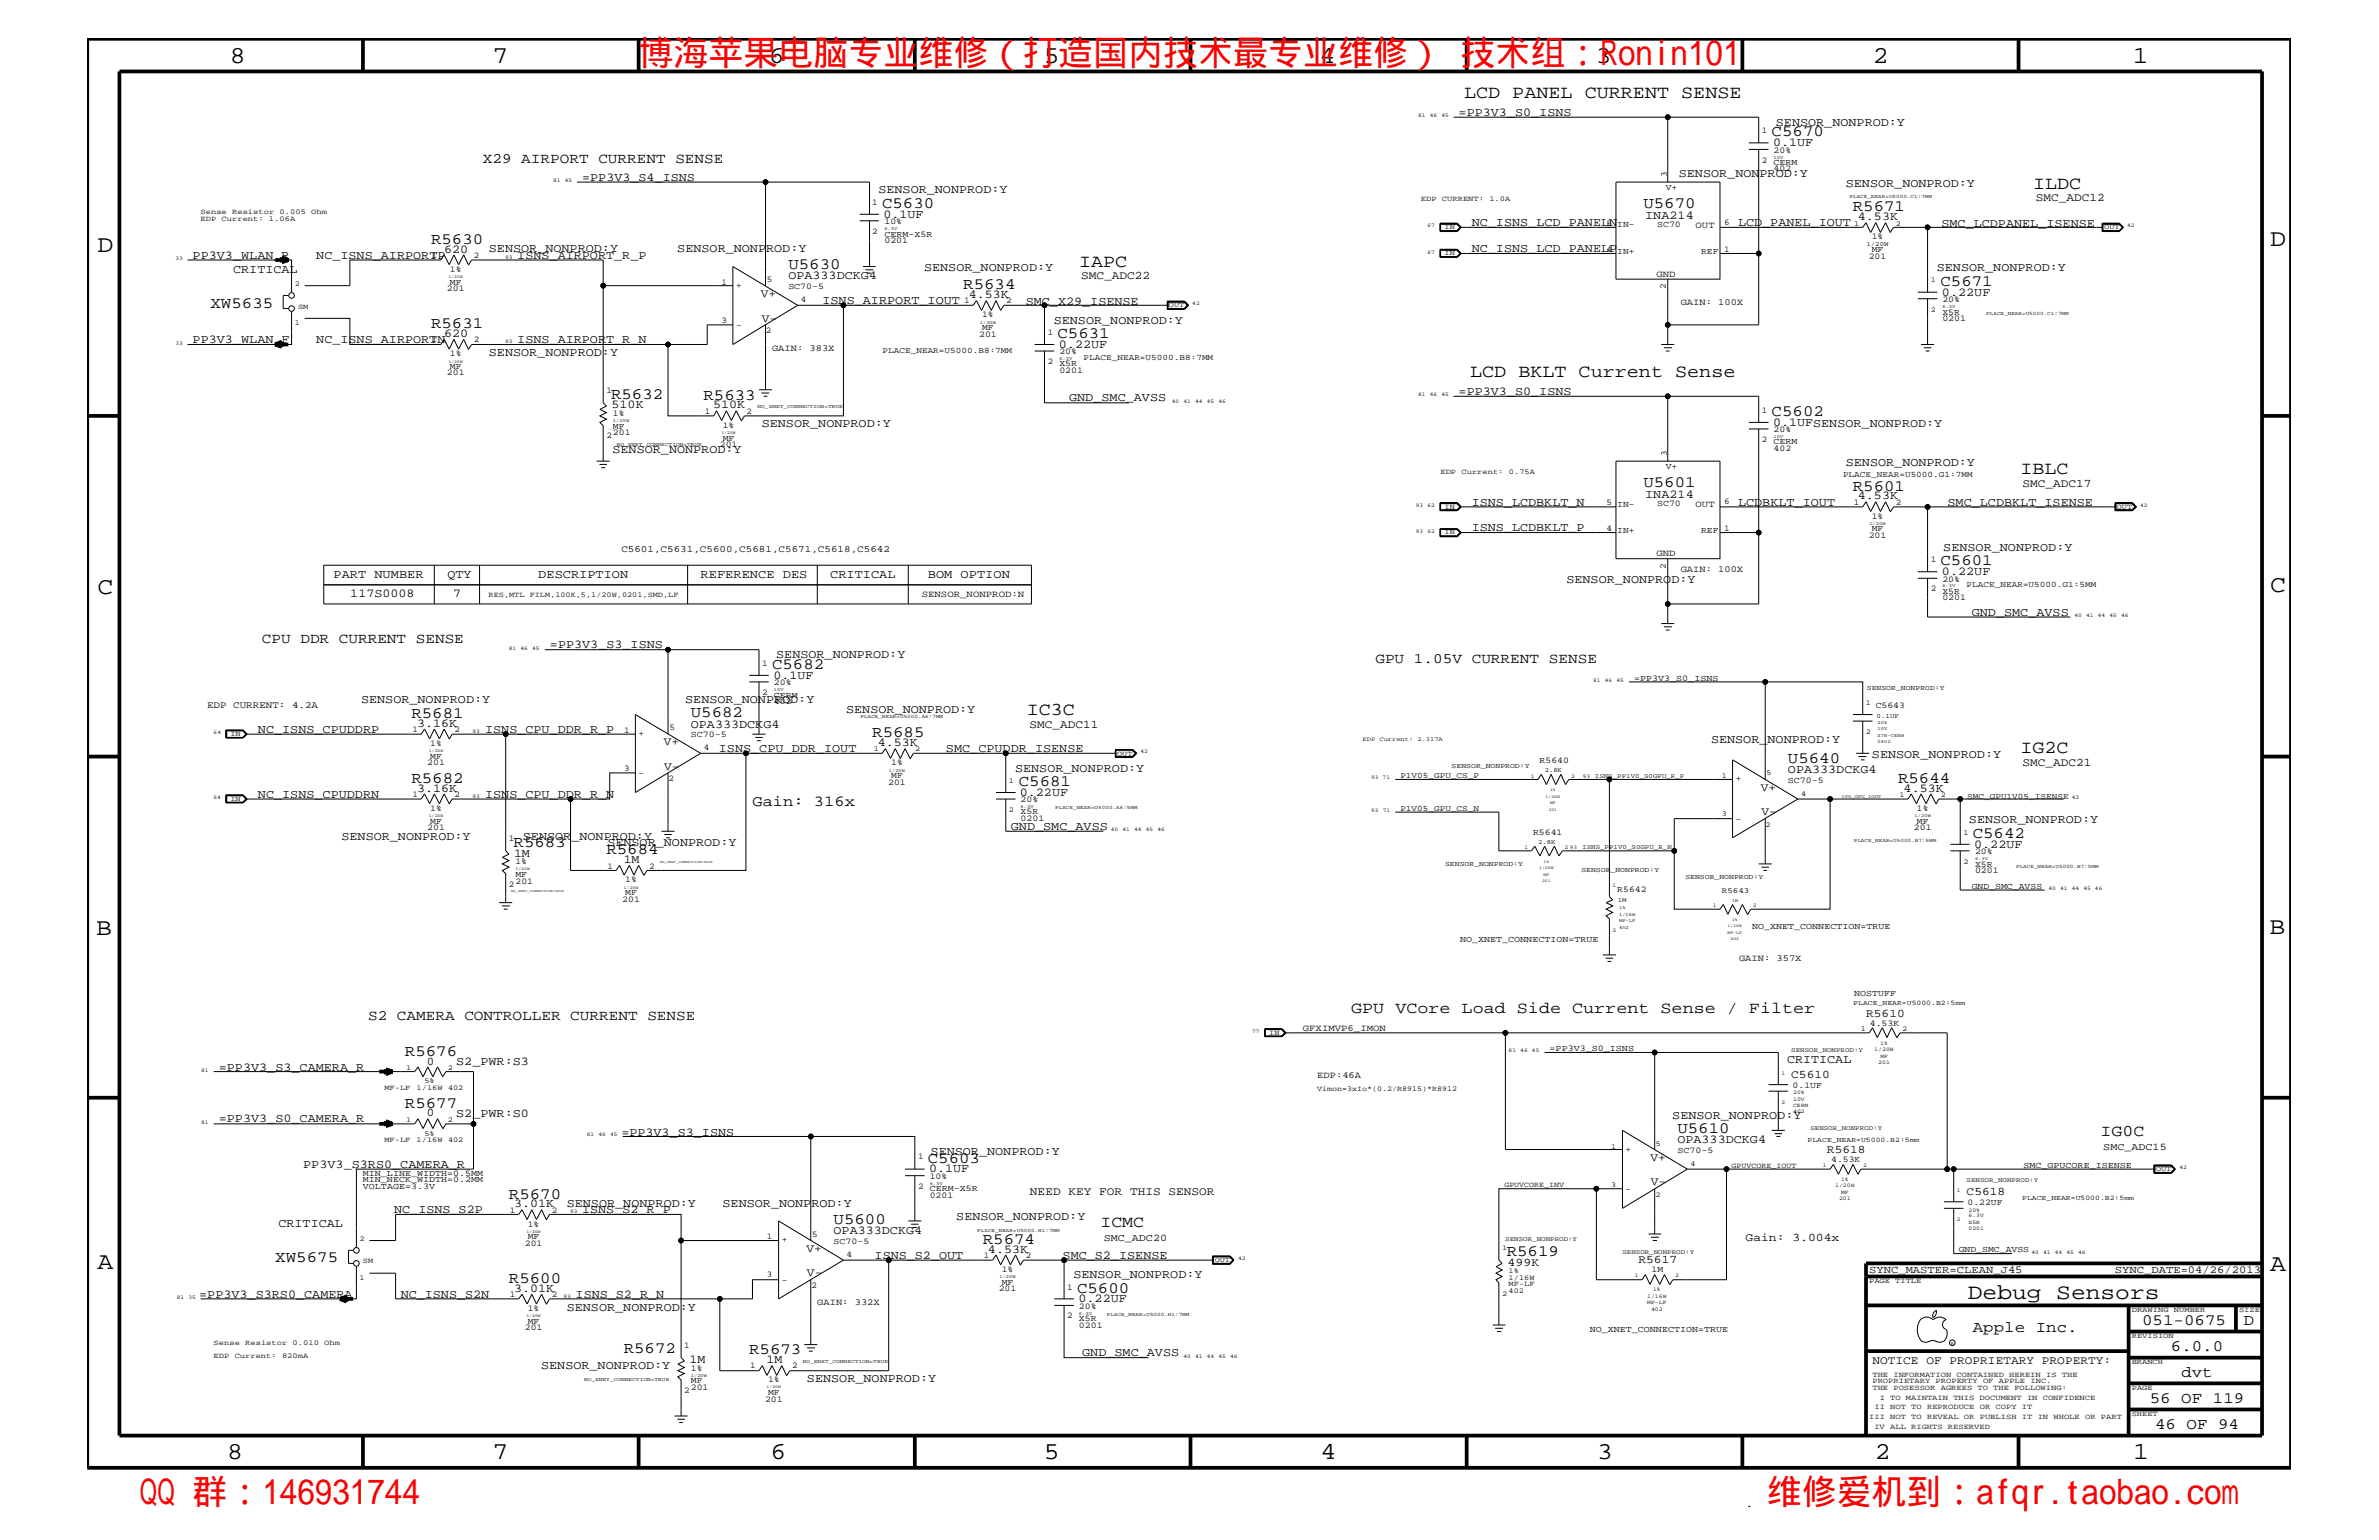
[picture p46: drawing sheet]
<svg xmlns="http://www.w3.org/2000/svg" width="432mm" height="279mm" viewBox="0 0 432 279" stroke-linecap="round" stroke-linejoin="round" font-family="sans-serif">
<defs><g id="words">
<g font-size="6.3" fill="#f00">
<text x="115.9" y="11.9">博海苹果电脑专业维修（打造国内技术最专业维修） 技术组：Ronin101</text>
<text x="25.4" y="272.9">QQ 群：146931744</text>
<text x="320.7" y="272.9">维修爱机到：afqr.taobao.com</text>
</g>
<g font-size="4.4">
<text x="41.7" y="11.4">8</text>
<text x="89.4" y="11.4">7</text>
<text x="139.5" y="11.4">6</text>
<text x="189.5" y="11.4">5</text>
<text x="239.5" y="11.4">4</text>
<text x="289.6" y="11.4">3</text>
<text x="339.9" y="11.4">2</text>
<text x="387.1" y="11.4">1</text>
<text x="17.7" y="45.7">D</text>
<text x="412.1" y="44.6">D</text>
<text x="17.7" y="107.7">C</text>
<text x="412.1" y="107.5">C</text>
<text x="17.4" y="169.6">B</text>
<text x="411.9" y="169.4">B</text>
<text x="17.7" y="230.2">A</text>
<text x="412.1" y="230.7">A</text>
<text x="41.2" y="264.7">8</text>
<text x="89.4" y="264.7">7</text>
<text x="139.9" y="264.7">6</text>
<text x="189.5" y="264.7">5</text>
<text x="239.7" y="264.7">4</text>
<text x="289.9" y="264.7">3</text>
<text x="340.3" y="264.7">2</text>
<text x="387.2" y="264.7">1</text>
</g>
<text font-size="4" x="357.2" y="235.7">Debug Sensors</text>
<g font-size="3.3">
<text x="265.7" y="17.7">LCD PANEL CURRENT SENSE</text>
<text x="369" y="34.2">ILDC</text>
<text x="195.9" y="48.4">IAPC</text>
<text x="266.8" y="68.4">LCD BKLT Current Sense</text>
<text x="366.7" y="86">IBLC</text>
<text x="186.4" y="129.7">IC3C</text>
<text x="366.7" y="136.7">IG2C</text>
</g>
<g font-size="3">
<text x="245.2" y="183.8">GPU VCore Load Side Current Sense / Filter</text>
<text x="381.3" y="206.2">IG0C</text>
<text x="199.7" y="222.7">ICMC</text>
</g>
<g font-size="2.9">
<text x="321.6" y="24.8">C5670</text>
<text x="160.1" y="37.7">C5630</text>
<text x="298.3" y="37.7">U5670</text>
<text x="336.3" y="38.3">R5671</text>
<text x="78.2" y="44.2">R5630</text>
<text x="143.1" y="48.8">U5630</text>
<text x="174.8" y="52.4">R5634</text>
<text x="352.2" y="51.8">C5671</text>
<text x="38.2" y="55.9">XW5635</text>
<text x="78.2" y="59.5">R5631</text>
<text x="191.9" y="61.3">C5631</text>
<text x="110.9" y="72.4">R5632</text>
<text x="127.7" y="72.5">R5633</text>
<text x="321.6" y="75.5">C5602</text>
<text x="298.3" y="88.4">U5601</text>
<text x="336.3" y="89">R5601</text>
<text x="352.2" y="102.6">C5601</text>
<text x="140.1" y="121.4">C5682</text>
<text x="74.7" y="130.2">R5681</text>
<text x="125.4" y="130.1">U5682</text>
<text x="158.3" y="133.8">R5685</text>
<text x="74.7" y="142">R5682</text>
<text x="184.9" y="142.6">C5681</text>
<text x="324.5" y="138.4">U5640</text>
<text x="344.5" y="142">R5644</text>
<text x="93.2" y="153.7">R5683</text>
<text x="110.1" y="155">R5684</text>
<text x="358.1" y="152">C5642</text>
<text x="73.5" y="191.5">R5676</text>
<text x="73.5" y="200.9">R5677</text>
<text x="304.5" y="205.5">U5610</text>
<text x="168.4" y="210.9">C5603</text>
<text x="92.4" y="217.5">R5670</text>
<text x="151.3" y="222">U5600</text>
<text x="178.4" y="225.7">R5674</text>
<text x="273.5" y="228">R5619</text>
<text x="50" y="229.1">XW5675</text>
<text x="92.4" y="232.8">R5600</text>
<text x="195.5" y="234.6">C5600</text>
<text x="113.2" y="245.6">R5672</text>
<text x="136" y="245.7">R5673</text>
<text x="358.1" y="241.6">Apple Inc.</text>
<text x="388.8" y="240.4">051-0675</text>
<text x="394" y="245.1">6.0.0</text>
<text x="407.2" y="240.4">D</text>
<text x="395.9" y="249.8">dvt</text>
<text x="390.2" y="254.5">56 OF 119</text>
<text x="391.2" y="259.3">46 OF 94</text>
</g>
<text font-size="2.8" x="136.6" y="146.2">Gain: 316x</text>
<g font-size="2.6">
<text x="87.6" y="29.5">X29 AIRPORT CURRENT SENSE</text>
<text x="47.5" y="116.7">CPU DDR CURRENT SENSE</text>
<text x="249.6" y="120.3">GPU 1.05V CURRENT SENSE</text>
<text x="66.8" y="185">S2 CAMERA CONTROLLER CURRENT SENSE</text>
</g>
<g font-size="2.2">
<text x="264.8" y="21">=PP3V3_S0_ISNS</text>
<text x="322.3" y="22.8">SENSOR_NONPROD:Y</text>
<text x="321.8" y="26.5">0.1UF</text>
<text x="105.7" y="32.8">=PP3V3_S4_ISNS</text>
<text x="159.4" y="35.1">SENSOR_NONPROD:Y</text>
<text x="304.7" y="32.2">SENSOR_NONPROD:Y</text>
<text x="335" y="34">SENSOR_NONPROD:Y</text>
<text x="160.4" y="39.5">0.1UF</text>
<text x="267.1" y="41">NC_ISNS_LCD_PANELN</text>
<text x="298.6" y="39.7">INA214</text>
<text x="315.5" y="41">LCD_PANEL_IOUT</text>
<text x="337.2" y="40">4.53K</text>
<text x="352.4" y="41.3">SMC_LCDPANEL_ISENSE</text>
<text x="35" y="46.9">PP3V3_WLAN_R</text>
<text x="57.4" y="46.9">NC_ISNS_AIRPORTP</text>
<text x="80.6" y="45.8">620</text>
<text x="88.7" y="45.7">SENSOR_NONPROD:Y</text>
<text x="93.9" y="46.9">ISNS_AIRPORT_R_P</text>
<text x="122.9" y="45.7">SENSOR_NONPROD:Y</text>
<text x="267.1" y="45.7">NC_ISNS_LCD_PANELP</text>
<text x="42.3" y="49.6">CRITICAL</text>
<text x="143.1" y="50.7">OPA333DCKG4</text>
<text x="167.7" y="49.2">SENSOR_NONPROD:Y</text>
<text x="351.5" y="49.2">SENSOR_NONPROD:Y</text>
<text x="352.5" y="53.6">0.22UF</text>
<text x="149.3" y="55.1">ISNS_AIRPORT_IOUT</text>
<text x="175.9" y="54.1">4.53K</text>
<text x="186.2" y="55.4">SMC_X29_ISENSE</text>
<text x="191.3" y="58.7">SENSOR_NONPROD:Y</text>
<text x="35" y="62.3">PP3V3_WLAN_F</text>
<text x="57.4" y="62.3">NC_ISNS_AIRPORTN</text>
<text x="80.6" y="61.2">620</text>
<text x="88.7" y="64.5">SENSOR_NONPROD:Y</text>
<text x="93.9" y="62.3">ISNS_AIRPORT_R_N</text>
<text x="192.2" y="63.1">0.22UF</text>
<text x="264.8" y="71.7">=PP3V3_S0_ISNS</text>
<text x="111" y="74.1">510K</text>
<text x="129.4" y="74.1">510K</text>
<text x="138.3" y="77.5">SENSOR_NONPROD:Y</text>
<text x="194.1" y="72.8">GND_SMC_AVSS</text>
<text x="321.8" y="77.2">0.1UFSENSOR_NONPROD:Y</text>
<text x="111.2" y="82.2">SENSOR_NONPROD:Y</text>
<text x="335" y="84.6">SENSOR_NONPROD:Y</text>
<text x="267.1" y="91.7">ISNS_LCDBKLT_N</text>
<text x="298.6" y="90.4">INA214</text>
<text x="315.5" y="91.7">LCDBKLT_IOUT</text>
<text x="337.2" y="90.6">4.53K</text>
<text x="353.5" y="91.9">SMC_LCDBKLT_ISENSE</text>
<text x="267.1" y="96.4">ISNS_LCDBKLT_P</text>
<text x="352.7" y="99.9">SENSOR_NONPROD:Y</text>
<text x="60.5" y="104.9">PART NUMBER</text>
<text x="81.2" y="104.9">QTY</text>
<text x="97.7" y="104.9">DESCRIPTION</text>
<text x="127.2" y="104.9">REFERENCE DES</text>
<text x="150.7" y="104.9">CRITICAL</text>
<text x="168.4" y="104.9">BOM OPTION</text>
<text x="284.3" y="105.8">SENSOR_NONPROD:Y</text>
<text x="352.5" y="104.3">0.22UF</text>
<text x="63.6" y="108.4">117S0008</text>
<text x="82.3" y="108.4">7</text>
<text x="357.9" y="111.7">GND_SMC_AVSS</text>
<text x="99.8" y="117.6">=PP3V3_S3_ISNS</text>
<text x="140.9" y="119.4">SENSOR_NONPROD:Y</text>
<text x="140.4" y="123.1">0.1UF</text>
<text x="65.5" y="127.6">SENSOR_NONPROD:Y</text>
<text x="75.7" y="131.9">3.16K</text>
<text x="124.4" y="127.6">SENSOR_NONPROD:Y</text>
<text x="153.6" y="129.4">SENSOR_NONPROD:Y</text>
<text x="46.8" y="133">NC_ISNS_CPUDDRP</text>
<text x="88.1" y="133">ISNS_CPU_DDR_R_P</text>
<text x="125.4" y="132">OPA333DCKG4</text>
<text x="130.5" y="136.5">ISNS_CPU_DDR_IOUT</text>
<text x="159.3" y="135.4">4.53K</text>
<text x="171.7" y="136.5">SMC_CPUDDR_ISENSE</text>
<text x="310.6" y="134.7">SENSOR_NONPROD:Y</text>
<text x="339.8" y="137.6">SENSOR_NONPROD:Y</text>
<text x="75.7" y="143.6">3.16K</text>
<text x="184.2" y="140">SENSOR_NONPROD:Y</text>
<text x="324.5" y="140.2">OPA333DCKG4</text>
<text x="345.5" y="143.6">4.53K</text>
<text x="46.8" y="144.7">NC_ISNS_CPUDDRN</text>
<text x="88.1" y="144.7">ISNS_CPU_DDR_R_N</text>
<text x="185.1" y="144.4">0.22UF</text>
<text x="357.4" y="149.4">SENSOR_NONPROD:Y</text>
<text x="62" y="152.3">SENSOR_NONPROD:Y</text>
<text x="93.3" y="155.5">1M</text>
<text x="94.9" y="152.3">SENSOR_NONPROD:Y</text>
<text x="110.2" y="153.5">SENSOR_NONPROD:Y</text>
<text x="183.5" y="150.7">GND_SMC_AVSS</text>
<text x="358.3" y="153.8">0.22UF</text>
<text x="113.2" y="156.7">1M</text>
<text x="39.7" y="194.3">=PP3V3_S3_CAMERA_R</text>
<text x="82.8" y="193.2">S2_PWR:S3</text>
<text x="324.4" y="192.8">CRITICAL</text>
<text x="39.7" y="203.7">=PP3V3_S0_CAMERA_R</text>
<text x="82.8" y="202.7">S2_PWR:S0</text>
<text x="303.5" y="203.1">SENSOR_NONPROD:Y</text>
<text x="112.8" y="206">=PP3V3_S3_ISNS</text>
<text x="168.9" y="209.5">SENSOR_NONPROD:Y</text>
<text x="304.5" y="207.4">OPA333DCKG4</text>
<text x="55" y="211.9">PP3V3_S3RS0_CAMERA_R</text>
<text x="168.7" y="212.7">0.1UF</text>
<text x="71.5" y="220.2">NC_ISNS_S2P</text>
<text x="93.3" y="219.1">3.01K</text>
<text x="102.9" y="219">SENSOR_NONPROD:Y</text>
<text x="105.7" y="220.2">ISNS_S2_R_P</text>
<text x="131.1" y="219">SENSOR_NONPROD:Y</text>
<text x="173.6" y="221.3">SENSOR_NONPROD:Y</text>
<text x="50.5" y="222.7">CRITICAL</text>
<text x="151.3" y="223.9">OPA333DCKG4</text>
<text x="179.3" y="227.4">4.53K</text>
<text x="158.7" y="228.4">ISNS_S2_OUT</text>
<text x="192.9" y="228.4">SMC_S2_ISENSE</text>
<text x="194.8" y="231.9">SENSOR_NONPROD:Y</text>
<text x="36.2" y="235.5">=PP3V3_S3RS0_CAMERA</text>
<text x="72.7" y="235.5">NC_ISNS_S2N</text>
<text x="93.3" y="234.4">3.01K</text>
<text x="102.9" y="237.8">SENSOR_NONPROD:Y</text>
<text x="104.5" y="235.5">ISNS_S2_R_N</text>
<text x="195.7" y="236.2">0.22UF</text>
<text x="98.2" y="248.4">SENSOR_NONPROD:Y</text>
<text x="125.1" y="247.3">1M</text>
<text x="139.1" y="247.3">1M</text>
<text x="146.5" y="250.7">SENSOR_NONPROD:Y</text>
<text x="196.4" y="246.1">GND_SMC_AVSS</text>
<text x="316.8" y="273.4">.</text>
</g>
<g font-size="2.1">
<text x="369.5" y="36.5">SMC_ADC12</text>
<text x="138.1" y="53.9">V+</text>
<text x="196.3" y="50.7">SMC_ADC22</text>
<text x="138.3" y="58.4">V-</text>
<text x="367.1" y="88.4">SMC_ADC17</text>
<text x="120.5" y="135.2">V+</text>
<text x="186.9" y="132">SMC_ADC11</text>
<text x="120.6" y="139.6">V-</text>
<text x="319.6" y="143.5">V+</text>
<text x="367.1" y="139.1">SMC_ADC21</text>
<text x="319.7" y="147.9">V-</text>
<text x="338.7" y="184.4">R5610</text>
<text x="77.5" y="193.2">0</text>
<text x="325.1" y="195.6">C5610</text>
<text x="77.5" y="202.6">0</text>
<text x="331.6" y="209.2">R5618</text>
<text x="299.6" y="210.6">V+</text>
<text x="299.6" y="215.1">V-</text>
<text x="186.9" y="216.9">NEED KEY FOR THIS SENSOR</text>
<text x="357" y="216.9">C5618</text>
<text x="146.4" y="227.1">V+</text>
<text x="316.8" y="225.1">Gain: 3.004x</text>
<text x="146.5" y="231.6">V-</text>
<text x="273.6" y="229.6">499K</text>
<text x="297.4" y="229.2">R5617</text>
<text x="339.9" y="247.5">NOTICE OF PROPRIETARY PROPERTY:</text>
</g>
<g font-size="1.9">
<text x="381.8" y="208.6">SMC_ADC15</text>
<text x="200.3" y="225.1">SMC_ADC20</text>
<text x="339.3" y="231">SYNC_MASTER=CLEAN_J45</text>
<text x="383.9" y="231">SYNC_DATE=04/26/2013</text>
</g>
<g font-size="1.8">
<text x="112.8" y="100.2">C5601,C5631,C5600,C5681,C5671,C5618,C5642</text>
<text x="37.6" y="128.5">EDP CURRENT: 4.2A</text>
</g>
<g font-size="1.7">
<text x="307.8" y="41.4">OUT</text>
<text x="300.7" y="50.2">GND</text>
<text x="305.1" y="55.4">GAIN: 100X</text>
<text x="140.1" y="63.7">GAIN: 383X</text>
<text x="307.8" y="92.1">OUT</text>
<text x="300.7" y="101">GND</text>
<text x="305.1" y="103.7">GAIN: 100X</text>
<text x="167.3" y="108.4">SENSOR_NONPROD:N</text>
<text x="315.6" y="174.4">GAIN: 357X</text>
<text x="236.5" y="187.1">GFXIMVP6_IMON</text>
<text x="239.1" y="195.6">EDP:46A</text>
<text x="148.3" y="236.8">GAIN: 332X</text>
</g>
<g font-size="1.6">
<text x="319.8" y="24.2">1</text>
<text x="319.8" y="29.5">2</text>
<text x="321.9" y="29.9">CERM</text>
<text x="321.9" y="27.7">20%</text>
<text x="302.3" y="34.4">V+</text>
<text x="302.5" y="32.1" transform="rotate(-90 302.5 32.1)">3</text>
<text x="321.9" y="31.1">402</text>
<text x="158.3" y="37.1">1</text>
<text x="160.5" y="40.7">10%</text>
<text x="291.6" y="40.9">5</text>
<text x="293.5" y="41.3">IN-</text>
<text x="300.8" y="41.2">SC70</text>
<text x="312.9" y="40.8">6</text>
<text x="78.4" y="46.8">1</text>
<text x="86" y="46.8">2</text>
<text x="158.3" y="42.4">2</text>
<text x="160.5" y="43">CERM-X5R</text>
<text x="160.5" y="44.1">0201</text>
<text x="291.6" y="45.7">4</text>
<text x="293.5" y="46">IN+</text>
<text x="308.8" y="46">REF</text>
<text x="312.9" y="45.7">1</text>
<text x="339.2" y="46.9">201</text>
<text x="339.7" y="45.7">MF</text>
<text x="339.7" y="43.4">1%</text>
<text x="81.1" y="52.8">201</text>
<text x="81.7" y="49.3">1%</text>
<text x="81.7" y="51.7">MF</text>
<text x="131" y="51.7">1</text>
<text x="133.6" y="52.3">+</text>
<text x="139.2" y="51.2">5</text>
<text x="143.1" y="52.4">SC70-5</text>
<text x="302.3" y="52.5" transform="rotate(-90 302.3 52.5)">2</text>
<text x="131" y="58.6">3</text>
<text x="133.6" y="59.5">-</text>
<text x="145.4" y="54.8">4</text>
<text x="175" y="55.1">1</text>
<text x="178.3" y="59.9">MF</text>
<text x="178.3" y="57.5">1%</text>
<text x="182.6" y="55.1">2</text>
<text x="352.6" y="58.3">0201</text>
<text x="352.6" y="54.8">20%</text>
<text x="352.6" y="57.1">X5R</text>
<text x="78.4" y="62.1">1</text>
<text x="81.7" y="64.6">1%</text>
<text x="86" y="62.1">2</text>
<text x="139" y="60.4">2</text>
<text x="177.7" y="61.1">201</text>
<text x="190.2" y="60.7">1</text>
<text x="190.2" y="66">2</text>
<text x="192.3" y="64.2">20%</text>
<text x="81.1" y="68.1">201</text>
<text x="81.7" y="66.9">MF</text>
<text x="110.1" y="71.3">1</text>
<text x="192.3" y="67.7">0201</text>
<text x="192.3" y="66.5">X5R</text>
<text x="111.3" y="77.8">MF</text>
<text x="111.3" y="75.5">1%</text>
<text x="127.9" y="75.1">1</text>
<text x="131.2" y="77.6">1%</text>
<text x="135.5" y="75.1">2</text>
<text x="319.8" y="74.9">1</text>
<text x="110.1" y="79.5">2</text>
<text x="111.3" y="78.9">201</text>
<text x="130.6" y="81.1">201</text>
<text x="131.2" y="80">MF</text>
<text x="302.5" y="82.7" transform="rotate(-90 302.5 82.7)">3</text>
<text x="319.8" y="80.1">2</text>
<text x="321.9" y="78.3">20%</text>
<text x="321.9" y="81.8">402</text>
<text x="321.9" y="80.6">CERM</text>
<text x="302.3" y="85.1">V+</text>
<text x="291.6" y="91.6">5</text>
<text x="293.5" y="92">IN-</text>
<text x="300.8" y="91.8">SC70</text>
<text x="312.9" y="91.5">6</text>
<text x="336.5" y="91.6">1</text>
<text x="339.7" y="94.1">1%</text>
<text x="344.1" y="91.6">2</text>
<text x="291.6" y="96.3">4</text>
<text x="293.5" y="96.6">IN+</text>
<text x="308.8" y="96.6">REF</text>
<text x="312.9" y="96.3">1</text>
<text x="339.2" y="97.6">201</text>
<text x="339.7" y="96.4">MF</text>
<text x="350.4" y="102">1</text>
<text x="302.3" y="103.2" transform="rotate(-90 302.3 103.2)">2</text>
<text x="350.4" y="107.2">2</text>
<text x="352.6" y="105.5">20%</text>
<text x="352.6" y="107.7">X5R</text>
<text x="352.6" y="108.9">0201</text>
<text x="138.3" y="120.8">1</text>
<text x="140.5" y="124.3">20%</text>
<text x="296.6" y="123.6">=PP3V3_S0_ISNS</text>
<text x="138.3" y="126.1">2</text>
<text x="140.5" y="127.8">402</text>
<text x="140.5" y="126.6">CERM</text>
<text x="340.4" y="128.5">C5643</text>
<text x="74.8" y="132.8">1</text>
<text x="78.1" y="137.7">MF</text>
<text x="78.1" y="135.3">1%</text>
<text x="82.5" y="132.8">2</text>
<text x="113.3" y="133">1</text>
<text x="115.9" y="133.5">+</text>
<text x="121.5" y="132.4">5</text>
<text x="125.4" y="133.8">SC70-5</text>
<text x="127.8" y="136.1">4</text>
<text x="77.6" y="138.8">201</text>
<text x="113.3" y="139.9">3</text>
<text x="115.9" y="140.8">-</text>
<text x="121.3" y="141.8">2</text>
<text x="161.2" y="142.4">201</text>
<text x="161.8" y="141.2">MF</text>
<text x="161.8" y="138.8">1%</text>
<text x="279.4" y="138.5">R5640</text>
<text x="315" y="141.8">+</text>
<text x="324.5" y="142">SC70-5</text>
<text x="74.8" y="144.6">1</text>
<text x="78.1" y="149.5">MF</text>
<text x="78.1" y="147.1">1%</text>
<text x="82.5" y="144.6">2</text>
<text x="185.3" y="149">0201</text>
<text x="185.3" y="147.8">X5R</text>
<text x="185.3" y="145.6">20%</text>
<text x="315" y="149.1">-</text>
<text x="347.9" y="149.5">MF</text>
<text x="347.9" y="147.1">1%</text>
<text x="77.6" y="150.7">201</text>
<text x="92.4" y="152.6">1</text>
<text x="278.3" y="151.4">R5641</text>
<text x="347.4" y="150.7">201</text>
<text x="358.5" y="155">20%</text>
<text x="92.4" y="160.9">2</text>
<text x="93.6" y="156.7">1%</text>
<text x="93.6" y="159.1">MF</text>
<text x="93.6" y="160.3">201</text>
<text x="110.2" y="157.6">1</text>
<text x="113.5" y="160">1%</text>
<text x="117.9" y="157.6">2</text>
<text x="293.5" y="161.9">R5642</text>
<text x="357.9" y="161.2">GND_SMC_AVSS</text>
<text x="358.5" y="158.4">0201</text>
<text x="358.5" y="157.3">X5R</text>
<text x="112.9" y="163.6">201</text>
<text x="113.5" y="162.4">MF</text>
<text x="265" y="170.9">NO_XNET_CONNECTION=TRUE</text>
<text x="318" y="168.5">NO_XNET_CONNECTION=TRUE</text>
<text x="336.5" y="180.6">NOSTUFF</text>
<text x="281.3" y="190.7">=PP3V3_S0_ISNS</text>
<text x="339.4" y="186.1">4.53K</text>
<text x="325.4" y="197.4">0.1UF</text>
<text x="295.1" y="209">+</text>
<text x="304.5" y="209.2">SC70-5</text>
<text x="65.9" y="215.7">VOLTAGE=3.3V</text>
<text x="65.9" y="214.5">MIN_NECK_WIDTH=0.2MM</text>
<text x="65.9" y="213.3">MIN_LINE_WIDTH=0.5MM</text>
<text x="166.6" y="210.3">1</text>
<text x="166.6" y="215.7">2</text>
<text x="168.7" y="213.9">10%</text>
<text x="332.4" y="210.8">4.53K</text>
<text x="367.3" y="211.9">SMC_GPUCORE_ISENSE</text>
<text x="92.5" y="220">1</text>
<text x="100.2" y="220">2</text>
<text x="168.7" y="216.1">CERM-X5R</text>
<text x="168.7" y="217.3">0201</text>
<text x="295.1" y="216.3">-</text>
<text x="357.1" y="218.6">0.22UF</text>
<text x="95.2" y="226">201</text>
<text x="95.8" y="222.5">1%</text>
<text x="95.8" y="224.8">MF</text>
<text x="139.2" y="224.8">1</text>
<text x="141.9" y="225.4">+</text>
<text x="147.4" y="224.4">5</text>
<text x="151.3" y="225.7">SC70-5</text>
<text x="355.5" y="227.2">GND_SMC_AVSS</text>
<text x="139.2" y="231.8">3</text>
<text x="141.9" y="232.8">-</text>
<text x="147.3" y="233.6">2</text>
<text x="153.7" y="228">4</text>
<text x="178.6" y="228.3">1</text>
<text x="181.8" y="230.7">1%</text>
<text x="181.8" y="233.1">MF</text>
<text x="186.2" y="228.3">2</text>
<text x="193.7" y="234">1</text>
<text x="299.8" y="230.8">1M</text>
<text x="92.5" y="235.3">1</text>
<text x="95.8" y="237.8">1%</text>
<text x="100.2" y="235.3">2</text>
<text x="181.3" y="234.3">201</text>
<text x="193.7" y="239.2">2</text>
<text x="195.8" y="237.4">20%</text>
<text x="195.8" y="239.7">X5R</text>
<text x="95.2" y="241.3">201</text>
<text x="95.8" y="240.1">MF</text>
<text x="124.2" y="244.5">1</text>
<text x="195.8" y="240.9">0201</text>
<text x="288.5" y="241.6">NO_XNET_CONNECTION=TRUE</text>
<text x="125.4" y="248.7">1%</text>
<text x="125.4" y="251">MF</text>
<text x="136.1" y="248.3">1</text>
<text x="139.4" y="250.8">1%</text>
<text x="143.8" y="248.3">2</text>
<text x="124.2" y="252.8">2</text>
<text x="125.4" y="252.2">201</text>
<text x="138.9" y="254.3">201</text>
<text x="139.4" y="253.1">MF</text>
</g>
<g font-size="1.5">
<text x="160.2" y="64.1">PLACE_NEAR=U5000.B8:7MM</text>
<text x="196.7" y="65.3">PLACE_NEAR=U5000.B8:7MM</text>
<text x="334.5" y="86.6">PLACE_NEAR=U5000.G1:7MM</text>
<text x="357" y="106.5">PLACE_NEAR=U5000.G1:5MM</text>
<text x="254.2" y="141.2">P1V05_GPU_CS_P</text>
<text x="254.2" y="147.1">P1V05_GPU_CS_N</text>
<text x="357" y="144.9">SMC_GPU1V05_ISENSE</text>
</g>
<g font-size="1.4">
<text x="36.4" y="40.1">EDP</text>
<text x="36.4" y="38.9">Sense</text>
<text x="40.2" y="40.1">Current:</text>
<text x="42.1" y="38.9">Resistor</text>
<text x="48.8" y="40.1">1.06A</text>
<text x="50.7" y="38.9">0.005</text>
<text x="56.5" y="38.9">Ohm</text>
<text x="257.9" y="36.5">EDP</text>
<text x="261.7" y="36.5">CURRENT:</text>
<text x="262.2" y="41.6">IN</text>
<text x="270.3" y="36.5">1.0A</text>
<text x="336.5" y="40.9">1</text>
<text x="344.1" y="40.9">2</text>
<text x="381.9" y="41.6">OUT</text>
<text x="262.2" y="46.3">IN</text>
<text x="53.5" y="51.8">2</text>
<text x="350.4" y="51.3">1</text>
<text x="53.5" y="59">1</text>
<text x="54.1" y="56">SM</text>
<text x="212.2" y="55.7">OUT</text>
<text x="350.4" y="56.6">2</text>
<text x="261.5" y="86">EDP</text>
<text x="265.3" y="86">Current:</text>
<text x="273.9" y="86">0.75A</text>
<text x="262.2" y="92.3">IN</text>
<text x="384.2" y="92.3">OUT</text>
<text x="262.2" y="97">IN</text>
<text x="88.7" y="108.4">RES,MTL FILM,100K,5,1/20W,0201,SMD,LF</text>
<text x="338.7" y="127.9">1</text>
<text x="41.8" y="133.5">IN</text>
<text x="158.6" y="136.3">1</text>
<text x="166.1" y="136.3">2</text>
<text x="202.8" y="137.1">OUT</text>
<text x="338.7" y="133.2">2</text>
<text x="183.1" y="142">1</text>
<text x="312.5" y="141.2">1</text>
<text x="320.6" y="140.7">5</text>
<text x="41.8" y="145.3">IN</text>
<text x="183.1" y="147.3">2</text>
<text x="312.5" y="148.1">3</text>
<text x="320.5" y="150">2</text>
<text x="326.9" y="144.4">4</text>
<text x="344.8" y="144.6">1</text>
<text x="352.3" y="144.6">2</text>
<text x="356.4" y="151.4">1</text>
<text x="356.4" y="156.7">2</text>
<text x="312.5" y="162.1">R5643</text>
<text x="230.4" y="187.7">IN</text>
<text x="337.7" y="187.1">1</text>
<text x="345.3" y="187.1">2</text>
<text x="69.8" y="197.7">MF-LF</text>
<text x="73.7" y="194.1">1</text>
<text x="75.6" y="197.7">1/16W</text>
<text x="77" y="196.5">5%</text>
<text x="81.3" y="194.1">2</text>
<text x="81.3" y="197.7">402</text>
<text x="239.1" y="198">Vimon=3xIo*(0.2/R8915)*R8912</text>
<text x="73.7" y="203.5">1</text>
<text x="81.3" y="203.5">2</text>
<text x="69.8" y="207.2">MF-LF</text>
<text x="75.6" y="207.2">1/16W</text>
<text x="77" y="206">5%</text>
<text x="81.3" y="207.2">402</text>
<text x="292.4" y="208.4">1</text>
<text x="300.6" y="207.9">5</text>
<text x="273" y="215.4">GPUVCORE_INV</text>
<text x="292.4" y="215.3">3</text>
<text x="306.8" y="211.5">4</text>
<text x="314.3" y="211.9">GPUVCORE_IOUT</text>
<text x="391.3" y="212.5">OUT</text>
<text x="300.5" y="217.1">2</text>
<text x="65.3" y="225.1">2</text>
<text x="272.6" y="226.9">1</text>
<text x="65.3" y="232.2">1</text>
<text x="65.9" y="229.2">SM</text>
<text x="220.5" y="229">OUT</text>
<text x="273.8" y="231">1%</text>
<text x="273.8" y="232.2">1/16W</text>
<text x="273.8" y="233.4">MF-LF</text>
<text x="339.3" y="232.8">PAGE</text>
<text x="344" y="232.8">TITLE</text>
<text x="272.6" y="235.1">2</text>
<text x="273.8" y="234.6">402</text>
<text x="386.9" y="238">DRAWING</text>
<text x="394.6" y="238">NUMBER</text>
<text x="406.4" y="238">SIZE</text>
<text x="38.8" y="244">Sense</text>
<text x="44.5" y="244">Resistor</text>
<text x="53.1" y="244">0.010</text>
<text x="58.9" y="244">Ohm</text>
<text x="386.9" y="242.8">REVISION</text>
<text x="38.8" y="246.3">EDP</text>
<text x="42.6" y="246.3">Current:</text>
<text x="51.2" y="246.3">820mA</text>
<text x="339.9" y="249.8">THE</text>
<text x="339.9" y="251">PROPRIETARY</text>
<text x="343.7" y="249.8">INFORMATION</text>
<text x="351.3" y="251">PROPERTY</text>
<text x="355.1" y="249.8">CONTAINED</text>
<text x="359.9" y="251">OF</text>
<text x="362.8" y="251">APPLE</text>
<text x="364.7" y="249.8">HEREIN</text>
<text x="368.5" y="251">INC.</text>
<text x="371.4" y="249.8">IS</text>
<text x="374.2" y="249.8">THE</text>
<text x="386.9" y="247.5">BRANCH</text>
<text x="339.3" y="257.5">III</text>
<text x="339.9" y="252.2">THE</text>
<text x="340.2" y="255.7">II</text>
<text x="341.2" y="253.9">I</text>
<text x="343.1" y="253.9">TO</text>
<text x="343.1" y="255.7">NOT</text>
<text x="343.1" y="257.5">NOT</text>
<text x="343.7" y="252.2">POSESSOR</text>
<text x="345.9" y="253.9">MAINTAIN</text>
<text x="346.9" y="255.7">TO</text>
<text x="346.9" y="257.5">TO</text>
<text x="349.8" y="255.7">REPRODUCE</text>
<text x="349.8" y="257.5">REVEAL</text>
<text x="352.3" y="252.2">AGREES</text>
<text x="354.5" y="253.9">THIS</text>
<text x="356.5" y="257.5">OR</text>
<text x="358.9" y="252.2">TO</text>
<text x="359.3" y="253.9">DOCUMENT</text>
<text x="359.3" y="255.7">OR</text>
<text x="359.3" y="257.5">PUBLISH</text>
<text x="361.8" y="252.2">THE</text>
<text x="362.2" y="255.7">COPY</text>
<text x="365.6" y="252.2">FOLLOWING:</text>
<text x="367" y="255.7">IT</text>
<text x="367" y="257.5">IT</text>
<text x="367.9" y="253.9">IN</text>
<text x="369.9" y="257.5">IN</text>
<text x="370.8" y="253.9">CONFIDENCE</text>
<text x="372.7" y="257.5">WHOLE</text>
<text x="378.5" y="257.5">OR</text>
<text x="381.3" y="257.5">PART</text>
<text x="386.9" y="256.9">SHEET</text>
<text x="386.9" y="252.2">PAGE</text>
<text x="340.2" y="259.3">IV ALL</text>
<text x="346.9" y="259.3">RIGHTS</text>
<text x="353.6" y="259.3">RESERVED</text>
</g>
<g font-size="1.3">
<text x="338.8" y="125.3">SENSOR_NONPROD:Y</text>
<text x="263.5" y="139.4">SENSOR_NONPROD:Y</text>
<text x="262.3" y="157.1">SENSOR_NONPROD:Y</text>
<text x="287" y="158.3">SENSOR_NONPROD:Y</text>
<text x="305.9" y="159.5">SENSOR_NONPROD:Y</text>
<text x="336.4" y="182.4">PLACE_NEAR=U5000.B2:5mm</text>
<text x="328.1" y="207.2">PLACE_NEAR=U5000.B2:5mm</text>
<text x="367" y="217.8">PLACE_NEAR=U5000.B2:5mm</text>
</g>
<g font-size="1.2">
<text x="338.8" y="44.6">1/20W</text>
<text x="340.6" y="130.2">0.1UF</text>
<text x="280.4" y="140.2">2.8K</text>
<text x="289.5" y="141.2">ISNS_PP1V0_S0GPU_R_P</text>
<text x="279.2" y="153.1">2.8K</text>
<text x="287.2" y="154.1">ISNS_PP1V0_S0GPU_R_N</text>
<text x="293.6" y="163.7">1M</text>
<text x="325.1" y="191">SENSOR_NONPROD:Y</text>
<text x="328.6" y="205.1">SENSOR_NONPROD:Y</text>
<text x="357" y="214.5">SENSOR_NONPROD:Y</text>
<text x="273.2" y="225.1">SENSOR_NONPROD:Y</text>
<text x="294.5" y="227.4">SENSOR_NONPROD:Y</text>
</g>
<text font-size="1.1" x="247.3" y="134.4">EDP Current: 2.317A</text>
<g font-size="1">
<text x="257.4" y="21.3">81</text>
<text x="259.5" y="21.3">46</text>
<text x="261.6" y="21.3">45</text>
<text x="100.4" y="33">81</text>
<text x="102.5" y="33">45</text>
<text x="259.1" y="41.3">67</text>
<text x="386.1" y="41.3">42</text>
<text x="31.8" y="47.2">33</text>
<text x="91.7" y="46.9">93</text>
<text x="259.1" y="46">67</text>
<text x="216.4" y="55.4">42</text>
<text x="31.8" y="62.5">33</text>
<text x="91.7" y="62.3">93</text>
<text x="257.4" y="71.9">81</text>
<text x="259.5" y="71.9">46</text>
<text x="261.6" y="71.9">45</text>
<text x="212.7" y="73.1">40</text>
<text x="214.8" y="73.1">41</text>
<text x="216.9" y="73.1">44</text>
<text x="219" y="73.1">45</text>
<text x="221.2" y="73.1">46</text>
<text x="257" y="92">93</text>
<text x="259.1" y="92">62</text>
<text x="388.5" y="92">42</text>
<text x="257" y="96.6">93</text>
<text x="259.1" y="96.6">62</text>
<text x="376.5" y="112">40</text>
<text x="378.6" y="112">41</text>
<text x="380.8" y="112">44</text>
<text x="382.9" y="112">45</text>
<text x="385" y="112">46</text>
<text x="92.4" y="117.9">81</text>
<text x="94.5" y="117.9">46</text>
<text x="96.6" y="117.9">45</text>
<text x="289.1" y="123.7">81</text>
<text x="291.3" y="123.7">46</text>
<text x="293.4" y="123.7">45</text>
<text x="38.8" y="133.2">64</text>
<text x="85.8" y="133">93</text>
<text x="207" y="136.7">42</text>
<text x="248.8" y="141.4">93</text>
<text x="251" y="141.4">71</text>
<text x="277.9" y="141.1">1</text>
<text x="285.2" y="141.1">2</text>
<text x="287.3" y="141.2">93</text>
<text x="38.8" y="145">64</text>
<text x="85.8" y="144.7">93</text>
<text x="248.8" y="147.3">93</text>
<text x="251" y="147.3">71</text>
<text x="376" y="145">42</text>
<text x="201.6" y="150.8">40</text>
<text x="203.7" y="150.8">41</text>
<text x="205.8" y="150.8">44</text>
<text x="207.9" y="150.8">45</text>
<text x="210.1" y="150.8">46</text>
<text x="276.7" y="154">1</text>
<text x="284" y="154">2</text>
<text x="284.9" y="154.1">93</text>
<text x="292.7" y="160.9">1</text>
<text x="371.8" y="161.5">40</text>
<text x="373.9" y="161.5">41</text>
<text x="376" y="161.5">44</text>
<text x="378.1" y="161.5">45</text>
<text x="380.3" y="161.5">46</text>
<text x="310.9" y="164.6">1</text>
<text x="318.2" y="164.6">2</text>
<text x="292.7" y="169.1">2</text>
<text x="227.2" y="187.4">77</text>
<text x="273.8" y="191">81</text>
<text x="275.9" y="191">46</text>
<text x="278.1" y="191">45</text>
<text x="340.2" y="190.7">1/20W</text>
<text x="341.3" y="189.5">1%</text>
<text x="341.3" y="191.9">MF</text>
<text x="36.5" y="194.4">81</text>
<text x="323.3" y="195">1</text>
<text x="340.9" y="193.1">201</text>
<text x="36.5" y="203.9">81</text>
<text x="323.3" y="200.3">2</text>
<text x="325.5" y="200.8">CERM</text>
<text x="325.5" y="202">402</text>
<text x="325.5" y="198.6">20%</text>
<text x="325.5" y="199.7">10V</text>
<text x="106.5" y="206.2">81</text>
<text x="108.6" y="206.2">46</text>
<text x="110.7" y="206.2">45</text>
<text x="330.9" y="211.8">1</text>
<text x="333.1" y="215.4">1/20W</text>
<text x="334.2" y="214.2">1%</text>
<text x="338.2" y="211.8">2</text>
<text x="395.6" y="212.1">42</text>
<text x="103.5" y="220.2">93</text>
<text x="333.8" y="217.8">201</text>
<text x="334.2" y="216.6">MF</text>
<text x="355.2" y="216.3">1</text>
<text x="355.2" y="221.5">2</text>
<text x="357.3" y="220.8">6.3V</text>
<text x="357.3" y="219.8">20%</text>
<text x="357.3" y="222">X5R</text>
<text x="357.3" y="223.2">0201</text>
<text x="368.7" y="227.4">40</text>
<text x="370.9" y="227.4">41</text>
<text x="373" y="227.4">44</text>
<text x="375.1" y="227.4">45</text>
<text x="377.2" y="227.4">46</text>
<text x="224.7" y="228.6">42</text>
<text x="296.8" y="231.8">1</text>
<text x="304" y="231.8">2</text>
<text x="32.1" y="235.7">81</text>
<text x="34.2" y="235.7">35</text>
<text x="102.3" y="235.5">93</text>
<text x="299" y="236.7">MF-LF</text>
<text x="299" y="235.5">1/16W</text>
<text x="299.7" y="237.8">402</text>
<text x="300.1" y="234.3">1%</text>
<text x="214.8" y="246.3">40</text>
<text x="216.9" y="246.3">41</text>
<text x="219" y="246.3">44</text>
<text x="221.2" y="246.3">45</text>
<text x="223.3" y="246.3">46</text>
</g>
<g font-size=".9">
<text x="335.7" y="35.8">PLACE_NEAR=U5000.C1:7MM</text>
<text x="360.5" y="57.1">PLACE_NEAR=U5000.C1:7MM</text>
<text x="137.5" y="74.1">NO_XNET_CONNECTION=TRUE</text>
<text x="111.9" y="81">NO_XNET_CONNECTION=TRUE</text>
<text x="156.2" y="130.3">PLACE_NEAR=U5000.A6:7MM</text>
<text x="191.5" y="146.8">PLACE_NEAR=U5000.A6:5MM</text>
<text x="336.5" y="152.8">PLACE_NEAR=U5000.B7:5MM</text>
<text x="365.9" y="157.4">PLACE_NEAR=U5000.B7:5MM</text>
<text x="177.4" y="223.5">PLACE_NEAR=U5000.H1:7MM</text>
<text x="200.9" y="238.8">PLACE_NEAR=U5000.H1:7MM</text>
<text x="354.1" y="244">R</text>
<text x="106" y="250.6">NO_XNET_CONNECTION=TRUE</text>
<text x="145.7" y="247.3">NO_XNET_CONNECTION=TRUE</text>
</g>
<g font-size=".8">
<text x="321.9" y="28.8">10V</text>
<text x="160.5" y="41.8">6.3V</text>
<text x="81.4" y="50.5">1/20W</text>
<text x="177.8" y="58.7">1/20W</text>
<text x="352.6" y="55.9">6.3V</text>
<text x="81.4" y="65.8">1/20W</text>
<text x="192.3" y="65.3">6.3V</text>
<text x="111.3" y="76.7">1/20W</text>
<text x="130.9" y="78.8">1/20W</text>
<text x="321.9" y="79.4">10V</text>
<text x="339.3" y="95.3">1/20W</text>
<text x="352.6" y="106.5">6.3V</text>
<text x="140.5" y="125.4">10V</text>
<text x="340.8" y="131.4">20%</text>
<text x="77.9" y="136.5">1/20W</text>
<text x="340.8" y="134.8">0402</text>
<text x="340.8" y="133.6">X7R-CERM</text>
<text x="340.8" y="132.4">10V</text>
<text x="161.3" y="140">1/20W</text>
<text x="281.3" y="143.5">1%</text>
<text x="77.9" y="148.3">1/20W</text>
<text x="185.3" y="146.6">6.3V</text>
<text x="280.5" y="144.7">1/20W</text>
<text x="281.1" y="147.1">201</text>
<text x="281.3" y="145.9">MF</text>
<text x="334.3" y="144.7">1V0_GPU_IOUT</text>
<text x="347.5" y="148.3">1/20W</text>
<text x="93.6" y="157.9">1/20W</text>
<text x="113.2" y="161.2">1/20W</text>
<text x="279.4" y="157.7">1/20W</text>
<text x="279.9" y="160">201</text>
<text x="280.2" y="158.9">MF</text>
<text x="280.2" y="156.5">1%</text>
<text x="358.5" y="156.1">6.3V</text>
<text x="293.9" y="166.1">1/16W</text>
<text x="293.9" y="167.3">MF-LF</text>
<text x="293.9" y="165">1%</text>
<text x="314.4" y="167.1">1%</text>
<text x="314.4" y="163.7">1M</text>
<text x="293.9" y="168.5">402</text>
<text x="313.6" y="169.4">MF-LF</text>
<text x="313.6" y="168.3">1/16W</text>
<text x="314.1" y="170.6">402</text>
<text x="168.7" y="214.9">6.3V</text>
<text x="95.5" y="223.6">1/20W</text>
<text x="181.4" y="231.9">1/20W</text>
<text x="95.5" y="239">1/20W</text>
<text x="195.8" y="238.5">6.3V</text>
<text x="125.4" y="249.8">1/20W</text>
<text x="139.1" y="251.9">1/20W</text>
</g>
<g font-size=".6">
<text x="92.8" y="161.9">NO_XNET_CONNECTION=TRUE</text>
<text x="119.8" y="156.7">NO_XNET_CONNECTION=TRUE</text>
</g>
</g></defs>
<g fill="none" stroke="#000" stroke-width=".18">
<path d="M104.7 33h34.2M156.1 38.9h3.4M157.8 38.9v-5.9h-18.9v18.8M263.8 21.3h38.9M293.3 33h18.9v17.6h-18.9zM317.4 25.9h3.6M317.4 27.1h3.6M319.2 25.9v-4.6h-16.5v11.7M319.2 27.1v18.9M34 47.2h18.9v5.8M52.3 53.6h-.9v2.4h.9M52.9 56.6v5.9h-18.9"/>
<path d="M55.3 57.8h8.2v4.7h16.5l.6-.9 .9 1.7 .9-1.7 .8 1.7 1-1.7 .8 1.7M85 48l-.8-1.8-1 1.8-.8-1.8-.9 1.8-.9-1.8-.6 1h-16.5v4.6h-8.2M85 48.1l.6-.9h23.9v4.6M133 51.8h-23.5v21.3l.6 .6-1.2 .6 1.2 .6-1.2 .6 1.2 .5-1.2 .6 .6 .6v6.5M133 58.9h-4.6v3.6h-7.1v13h8.2l.6-1 .9 1.8 .8-1.8 1 1.8 .8-1.8 .9 1.8M138.9 58.9v11.8M144.8 55.4l-11.8 7.1v-14.1l11.8 7h8.3M156.1 40.1h3.4M156.6 48.4h2.3M157.1 49h1.4M157.4 49.5h.8M157.8 40.1v8.3"/>
<path d="M189.6 55.4v7.1M211.8 54.6h3.2l.7 .8-.7 .7h-3.2zM211.9 54.8h3.1l.6 .6-.6 .7M211.9 54.7h3.1l.7 .7-.7 .7h-3.1zM212 55.4h-29.8l-.6 .9-.8-1.8-.9 1.8-.9-1.8-.9 1.8-.9-1.8-.6 .9h-23.5v20.1h-18l-.6 .9M214.9 54.8l.6 .6-.6 .6h-2.9v-1.2M261.4 40.5h3.1l.7 .7-.7 .8h-3.1zM261.4 45.2h3.1l.7 .8-.7 .7h-3.1zM261.4 45.3h3.1l.7 .7M261.4 40.6h3.1l.7 .6M261.5 40.7h2.9l.7 .5-.7 .7M261.5 45.3v1.3h2.9"/>
<path d="M261.5 40.7v1.2M261.5 45.4h2.9l.6 .6M261.5 40.7h2.9l.6 .5M264.4 45.3l.7 .7-.7 .6M265 41.2h28.3M265 46h28.3M265 46l-.6 .6M265 41.2l-.6 .6h-2.9M265.2 41.2l-.7 .7h-3.1M302.7 58.9v3.6M312.2 46h7v12.9h-16.5v-8.3M312.2 41.2h25.9l.6-.8 .8 1.8 1-1.8 .8 1.8 .9-1.8 .9 1.8 .6-1h38"/>
<path d="M348.1 53h3.5M348.1 54.2h3.5M349.9 41.2v11.8M349.9 54.2v8.3M381.5 40.5h3.2l.7 .7-.7 .8h-3.2zM381.6 40.6h3.1l.6 .6-.6 .7h-3.1zM381.6 40.7h3.1l.6 .5M381.7 40.7v1.1h3l.6-.6M385.3 41.2l-.6 .7M121.3 62.5h-35.7l-.6 .9M137.8 70.7h2.3M138.2 71.3h1.4"/>
<path d="M138.6 71.9h.7M187.8 63.7h3.6M187.8 62.5h3.6M189.6 63.7v9.4h15.3M263.8 71.9h38.9v11.8M301.5 62.5h2.4M302 63.1h1.5M302.4 63.7h.6M302.7 71.9h16.5v4.7M317.4 76.6h3.6M317.4 77.8h3.6M319.2 77.8v18.8"/>
<path d="M348.7 62.5h2.3M349.2 63.1h1.3M349.5 63.7h.7M108.3 83.7h2.4M108.8 84.3h1.4M109.1 84.9h.7M261.4 91.2h3.1l.7 .8-.7 .6h-3.1zM261.4 95.9h3.1l.7 .7-.7 .8h-3.1zM261.5 96h2.9l.7 .6-.7 .7M261.5 91.3h2.9l.7 .7-.7 .6h-2.9zM261.5 96v1.3M261.5 96h2.9l.6 .6"/>
<path d="M261.5 91.4h2.9l.6 .6M265 92h28.3M265 96.6h28.3M265 96.6l-.6 .6h-2.9M265 92l-.6 .5h-2.9M265.2 96.6l-.7 .7h-3.1M293.3 83.7h18.9v17.7h-18.9zM312.2 96.6h7v13h-16.5v-8.2M312.2 92h25.9l.6-1 .8 1.8 1-1.8 .8 1.8 .9-1.8 .9 1.8M349.9 92v11.7M384 91.3h3l.6 .7-.6 .6h-3zM384.1 92h-40.4l-.6 .9"/>
<path d="M384.1 91.4h2.9l.5 .6-.5 .5h-2.9zM387 91.2l.7 .8-.7 .6M387 91.2l.8 .8-.8 .6M387 91.2h-3.1v1.4h3.1M58.8 106.1h128.4M58.8 102.5h128.4v7.1h-128.4zM78.8 102.5v7.1M87 102.5v7.1M98.9 117.9h22.4v15.3M121.3 117.9h16.5v4.6M124.8 102.5v7.1M148.3 102.5v7.1"/>
<path d="M164.9 102.5v7.1M301.5 113.1h2.4M302 113.7h1.5M302.4 114.3h.6M302.7 109.6v3.5M348.1 103.7h3.5M348.1 104.9h3.5M349.9 104.9v7h25.9M41 132.4h3.1l.8 .8-.8 .7h-3.1zM41.1 133.8h3M44.1 132.5l.7 .7-.7 .7M44.1 132.5l.6 .7-.6 .6"/>
<path d="M44.1 132.5h-3v1.4M44.6 133.2l-.5-.6h-2.9v1.2M44.6 133.2l-.5 .6M44.6 133.2h31.9l.6-.9 .9 1.7 .8-1.7 1 1.7 .8-1.7 .9 1.7M91.8 133.2h-9.8l-.5 .9M115.3 133.2h-23.5v21.2l.6 .6-1.2 .6 1.2 .5-1.2 .6 1.2 .6-1.2 .6 .6 .6v5.3M127.2 136.7l-11.9 7.1v-14.2l11.9 7.1h8.2M136 122.5h3.5M136 123.7h3.5M136.6 133.2h2.3M137.1 133.8h1.3M137.4 134.4h.7"/>
<path d="M137.8 123.7v9.5M165.2 137.6l-.9-1.8-.9 1.8-.9-1.8-.9 1.8-.9-1.8-.6 .9h-24.7v21.2h-18l-.6 1M182.6 136.7v7.1M202.5 136h3.1l.7 .7-.7 .7h-3.1zM202.5 136.7h-36.7l-.6 1M205.5 136.1h-3v1.2M205.5 136.1l.7 .6-.7 .6M205.5 136.1l.6 .6-.6 .6h-3M205.6 136l.7 .7-.7 .6h-3.1M295.7 123.7h24.7v17.7M320.4 123.7h17.7v5.9M336.3 129.6h3.6"/>
<path d="M336.3 130.8h3.6M336.9 136.7h2.4M337.3 137.3h1.5M337.8 137.9h.6M338.1 130.8v5.9M41 144.2h3.1l.8 .8-.8 .6h-3.1zM41.1 145.6h3M44.1 144.3l.7 .7-.7 .6M44.1 144.3l.6 .7-.6 .6M44.1 144.3h-3v1.3M44.6 145l-.5-.6h-2.9v1.2M44.6 145l-.5 .6"/>
<path d="M44.6 145h31.9l.6-1 .9 1.8 .8-1.8 1 1.8 .8-1.8 .9 1.8M103.6 145h-21.6l-.5 .9M115.3 140.2h-4.6v4.8h-7.1v12.9h8.3l.5-.9 .9 1.8 .9-1.8 .9 1.8 .8-1.8 .9 1.8M120.1 150.8h2.3M120.6 151.4h1.3M120.9 152h.7M121.3 140.2v10.6M180.8 145h3.5M180.8 143.8h3.5M182.6 145v5.8h17.6M253.3 147.3h18.8v7.1h5.9l.6-.9 .9 1.8 .8-1.8 .9 1.8 .9-1.8 .9 1.8 .6-.9h20.3M253.3 141.4h25.9l.6-.9 .9 1.8 .8-1.8 .9 1.8 .9-1.8 .9 1.8 .6-.9h7.3"/>
<path d="M303.9 154.4v10.6h8.3l.6-.9 .8 1.8 .9-1.8 .9 1.8 .8-1.8 1 1.8M314.5 141.4h-22.4v21.3l.6 .6-1.2 .5 1.2 .6-1.2 .6 1.2 .5-1.2 .6 .6 .6v6.5M314.5 148.5h-10.6v5.9M319.2 156.7h2.4M319.7 157.3h1.4M320.1 157.9h.6M320.4 148.5v8.2M326.3 145l-11.8 7v-14.1l11.8 7.1h5.9M351.4 145.8l-.9-1.8-.9 1.8-.9-1.8-.9 1.8-.9-1.8-.6 1h-14.1v20h-14.4l-.6 1M354 154.4h3.5M354 153.2h3.5M355.8 145v8.2"/>
<path d="M355.8 154.4v7.1h15.3M374.6 145h-22.7l-.5 .9M90.6 163.8h2.4M91.1 164.4h1.4M91.4 165h.7M290.9 173.2h2.4M291.4 173.8h1.4M291.8 174.4h.7M38.8 194.4h36.5l.6-.8 .9 1.7 .8-1.7 1 1.7 .8-1.7 1 1.7 .5-.9h5v17.7h-21.2v14.2M229.5 186.6h3.2l.7 .8-.7 .7h-3.2zM229.5 186.7h3.2M229.6 186.8h3l.6 .6"/>
<path d="M232.7 186.7l.7 .7-.7 .7M232.7 186.7l.6 .7-.6 .6h-3.1v-1.3M233.2 187.4l-.6 .6M233.2 187.4h106.1l.6-.9 .8 1.7 1-1.7 .8 1.7 .8-1.7 1 1.7M273.2 187.4v21.2h21.3M280.3 190.9h20M321 196.8h3.5M321 198h3.5M322.8 196.8v-5.9h-22.5v17.7M322.8 198v7.1M344.3 188.3l.6-.9h8.5v24.7M38.8 203.9h36.5l.6-.9 .9 1.7 .8-1.7 1 1.7 .8-1.7 1 1.7"/>
<path d="M85.9 203.9h-5l-.5 .9M113 206.2h34.2v18.9M147.2 206.2h18.8v5.9M164.3 213.3h3.5M164.3 212.1h3.5M166 213.3v8.2M289.7 215.7v16.5h8.3l.6-1 .9 1.8 .8-1.8 1 1.8 .8-1.8 .9 1.8M294.5 215.7h-22.4v12.9l.5 .6-1.1 .6 1.1 .6-1.1 .6 1.1 .6-1.1 .6 .6 .6v7.6M300.3 215.7v8.2M306.3 212.1l-11.8 7.1v-14.1l11.8 7h25.9l.6-.8 .9 1.7 .8-1.7 1 1.7 .8-1.7 .9 1.7 .6-.9h16.8M313.4 212.1v20.1h-9.8l-.6 .9M321.6 205.1h2.4"/>
<path d="M322.1 205.7h1.3M322.4 206.2h.7M352.8 218h3.6M352.8 219.2h3.6M354.6 219.2v8.2h10.6M390.9 211.4h3.2l.7 .7-.7 .8h-3.2zM391.1 212.1h-36.5v5.9M394.1 211.5h-3v1.3M394.1 211.5l.6 .6-.6 .7M394.1 211.5l.6 .6-.6 .6h-3M394.8 212.1l-.7 .7M394.8 212.1l-.7-.7h-3.1v1.4h3.1"/>
<path d="M64.1 226.8h-.9v2.4h.9M64.7 229.8v5.9h-28.3M67.1 231h4.7v4.7h22.4l.5-.9 1 1.8 .8-1.8 .9 1.8 .9-1.8 .9 1.8M99.2 221.3l.5-1h23.9v4.8h17.7M99.2 221.3l-.9-1.8-.9 1.8-.9-1.8-.8 1.8-1-1.8-.5 .8h-22.4v4.8h-4.7M123.6 225.1v21.2l.6 .6-1.2 .6 1.2 .6-1.2 .6 1.2 .5-1.2 .6 .6 .6v6.5M130.6 235.7v13h7.2l.6-.9 .8 1.7 .9-1.7 .9 1.7 .9-1.7 .9 1.7M141.3 232.2h-4.7v3.5h-36.9l-.5 1M147.2 232.2v11.8M153.1 228.6l-11.8 7.1v-14.2l11.8 7.1h27.1l.6-.9 .8 1.8 1-1.8 .8 1.8 .9-1.8 .9 1.8M161.3 228.6v20.1h-18l-.5 .9M164.9 221.5h2.3"/>
<path d="M165.4 222.1h1.3M165.7 222.7h.7M185.2 229.6l.6-1h7.3v7.1M191.4 236.8h3.5M191.4 235.7h3.5M193.1 228.6h27.1M193.1 236.8v9.5h15.4M220.1 227.9h3.2l.7 .7-.7 .8h-3.2zM220.2 227.9v1.3h3M220.2 228h3l.6 .6-.6 .6M223.2 227.9h-3.1v1.4h3.1l.8-.7M223.2 227.9l.8 .7"/>
<path d="M223.2 227.9l.7 .7-.7 .6M299.2 223.9h2.3M299.7 224.5h1.4M300 225.1h.8M348.5 239.4a1.61 1.61 0 0 1 2.4 0M348.6 239.4a3.2 3.2 0 0 0 .2 4M350.9 239.4a1.61 1.61 0 0 1 2.3 0M351.4 237.7l.1 .3a1.19 1.19 0 0 1-.6 1.1M351.5 237.7a1.02 1.02 0 0 0-.6 1.4M353.3 239.4a.93 .93 0 0 0-.7 .9 .93 .93 0 0 0 .7 .9M122.4 256.9h2.4M122.9 257.5h1.4"/>
<path d="M123.3 258.1h.7M146 244h2.3M146.5 244.5h1.4M146.8 245.1h.7M270.9 240.4h2.3M271.4 241h1.4M271.7 241.6h.8M348.8 243.3l.7 .2 .7-.2M350.1 243.5l.7-.3 .7 .3M351.4 243.3l.7 .2 .7-.2M353.3 241.2l.1 .7a2.03 2.03 0 0 1-.6 1.5"/>
<circle cx="138.9" cy="33" r=".42"/>
<circle cx="302.7" cy="21.3" r=".42"/>
<circle cx="52.9" cy="53.6" r=".51"/>
<circle cx="52.9" cy="56" r=".51"/>
<circle cx="109.5" cy="51.8" r=".42"/>
<circle cx="153.1" cy="55.4" r=".42"/>
<circle cx="189.6" cy="55.4" r=".42"/>
<circle cx="302.7" cy="58.9" r=".42"/>
<circle cx="319.2" cy="46" r=".42"/>
<circle cx="349.9" cy="41.2" r=".42"/>
<circle cx="121.3" cy="62.5" r=".42"/>
<circle cx="302.7" cy="71.9" r=".42"/>
<circle cx="319.2" cy="96.6" r=".42"/>
<circle cx="349.9" cy="92" r=".42"/>
<circle cx="121.3" cy="117.9" r=".42"/>
<circle cx="302.7" cy="109.6" r=".42"/>
<circle cx="91.8" cy="133.2" r=".42"/>
<circle cx="135.4" cy="136.7" r=".42"/>
<circle cx="182.6" cy="136.7" r=".42"/>
<circle cx="320.4" cy="123.7" r=".42"/>
<circle cx="103.6" cy="145" r=".42"/>
<circle cx="292.1" cy="141.4" r=".42"/>
<circle cx="303.9" cy="154.4" r=".42"/>
<circle cx="332.2" cy="145" r=".42"/>
<circle cx="355.8" cy="145" r=".42"/>
<circle cx="273.2" cy="187.4" r=".42"/>
<circle cx="300.3" cy="190.9" r=".42"/>
<circle cx="85.9" cy="203.9" r=".42"/>
<circle cx="147.2" cy="206.2" r=".42"/>
<circle cx="289.7" cy="215.7" r=".42"/>
<circle cx="313.4" cy="212.1" r=".42"/>
<circle cx="353.4" cy="212.1" r=".42"/>
<circle cx="354.6" cy="212.1" r=".42"/>
<circle cx="64.7" cy="226.8" r=".51"/>
<circle cx="64.7" cy="229.2" r=".51"/>
<circle cx="123.6" cy="225.1" r=".42"/>
<circle cx="130.6" cy="235.7" r=".42"/>
<circle cx="161.3" cy="228.6" r=".42"/>
<circle cx="193.1" cy="228.6" r=".42"/>
<circle cx="354.4" cy="243.6" r=".51"/>
</g>
<g fill="none" stroke="#000" stroke-width=".68" stroke-linecap="butt">
<path d="M15.8 7h400v259.3h-400zM21.7 13h388.9v247.5h-388.9zM65.9 7v6M115.9 7v6M166 7v6M216.1 7v6M266.2 7v6M316.2 7v6M366.4 7v6M50 47.2h2.3M51.1 46.8l1.2 .4M51.1 47l1.2 .2"/>
<path d="M51.1 46.9l1.2 .3M51.1 46.7l1.2 .5-1.2 .4zM52.3 47.2l-1.2 .1M52.3 47.2l-1.2 .3M15.8 75.5h5.9M50 62.5h2.3M50 62.5l1.1-.5v.9zM50 62.5l1.1 .1M50 62.5l1.1 .3M50 62.5l1.1 .2M51.1 62.1l-1.1 .4M51.1 62.3l-1.1 .2"/>
<path d="M51.1 62.2l-1.1 .3M410.6 75.5h5.2M15.8 137.3h5.9M410.6 137.3h5.2M15.8 199.2h5.9M68.8 194.4h2.4M70 194.1l1.2 .3M70 194.3l1.2 .1M70 194.2l1.2 .2M70 194l1.2 .4-1.2 .5zM71.2 194.4l-1.2 .2M71.2 194.4l-1.2 .4"/>
<path d="M71.2 194.4l-1.2 .3M410.6 199.2h5.2M68.8 203.9h2.4M70 203.5l1.2 .4M70 203.7l1.2 .2M70 203.6l1.2 .3M70 203.4l1.2 .5-1.2 .4zM71.2 203.9l-1.2 .1M71.2 203.9l-1.2 .3M71.2 203.9l-1.2 .2M61.7 235.7h2.4M61.7 235.7l1.2-.5v1z"/>
<path d="M61.7 235.7l1.2 .1M61.7 235.7l1.2 .4M61.7 235.7l1.2 .2M62.9 235.3l-1.2 .4M62.9 235.6l-1.2 .1M62.9 235.5l-1.2 .2M338.7 236.8h71.9M338.7 231.6h71.9M386.4 236.8v23.7M405.8 236.8v4.8M410.6 229.2h-71.9v31.3M338.7 245.1h47.7"/>
<path d="M386.4 255.7h24.2M386.4 251h24.2M386.4 246.3h24.2M386.4 241.6h24.2M65.9 260.5v5.8M115.9 260.5v5.8M166 260.5v5.8M216.1 260.6v5.7M266.2 260.5v5.8M316.2 260.5v5.8M366.4 260.5v5.8"/>
</g>
<g fill="#000">
<circle cx="138.9" cy="33" r=".42"/>
<circle cx="302.7" cy="21.3" r=".42"/>
<circle cx="109.5" cy="51.8" r=".42"/>
<circle cx="153.1" cy="55.4" r=".42"/>
<circle cx="189.6" cy="55.4" r=".42"/>
<circle cx="302.7" cy="58.9" r=".42"/>
<circle cx="319.2" cy="46" r=".42"/>
<circle cx="349.9" cy="41.2" r=".42"/>
<circle cx="121.3" cy="62.5" r=".42"/>
<circle cx="302.7" cy="71.9" r=".42"/>
<circle cx="319.2" cy="96.6" r=".42"/>
<circle cx="349.9" cy="92" r=".42"/>
<circle cx="121.3" cy="117.9" r=".42"/>
<circle cx="302.7" cy="109.6" r=".42"/>
<circle cx="91.8" cy="133.2" r=".42"/>
<circle cx="135.4" cy="136.7" r=".42"/>
<circle cx="182.6" cy="136.7" r=".42"/>
<circle cx="320.4" cy="123.7" r=".42"/>
<circle cx="103.6" cy="145" r=".42"/>
<circle cx="292.1" cy="141.4" r=".42"/>
<circle cx="303.9" cy="154.4" r=".42"/>
<circle cx="332.2" cy="145" r=".42"/>
<circle cx="355.8" cy="145" r=".42"/>
<circle cx="273.2" cy="187.4" r=".42"/>
<circle cx="300.3" cy="190.9" r=".42"/>
<circle cx="85.9" cy="203.9" r=".42"/>
<circle cx="147.2" cy="206.2" r=".42"/>
<circle cx="289.7" cy="215.7" r=".42"/>
<circle cx="313.4" cy="212.1" r=".42"/>
<circle cx="353.4" cy="212.1" r=".42"/>
<circle cx="354.6" cy="212.1" r=".42"/>
<circle cx="123.6" cy="225.1" r=".42"/>
<circle cx="130.6" cy="235.7" r=".42"/>
<circle cx="161.3" cy="228.6" r=".42"/>
<circle cx="193.1" cy="228.6" r=".42"/>
</g>
<use href="#words"/>
</svg>
